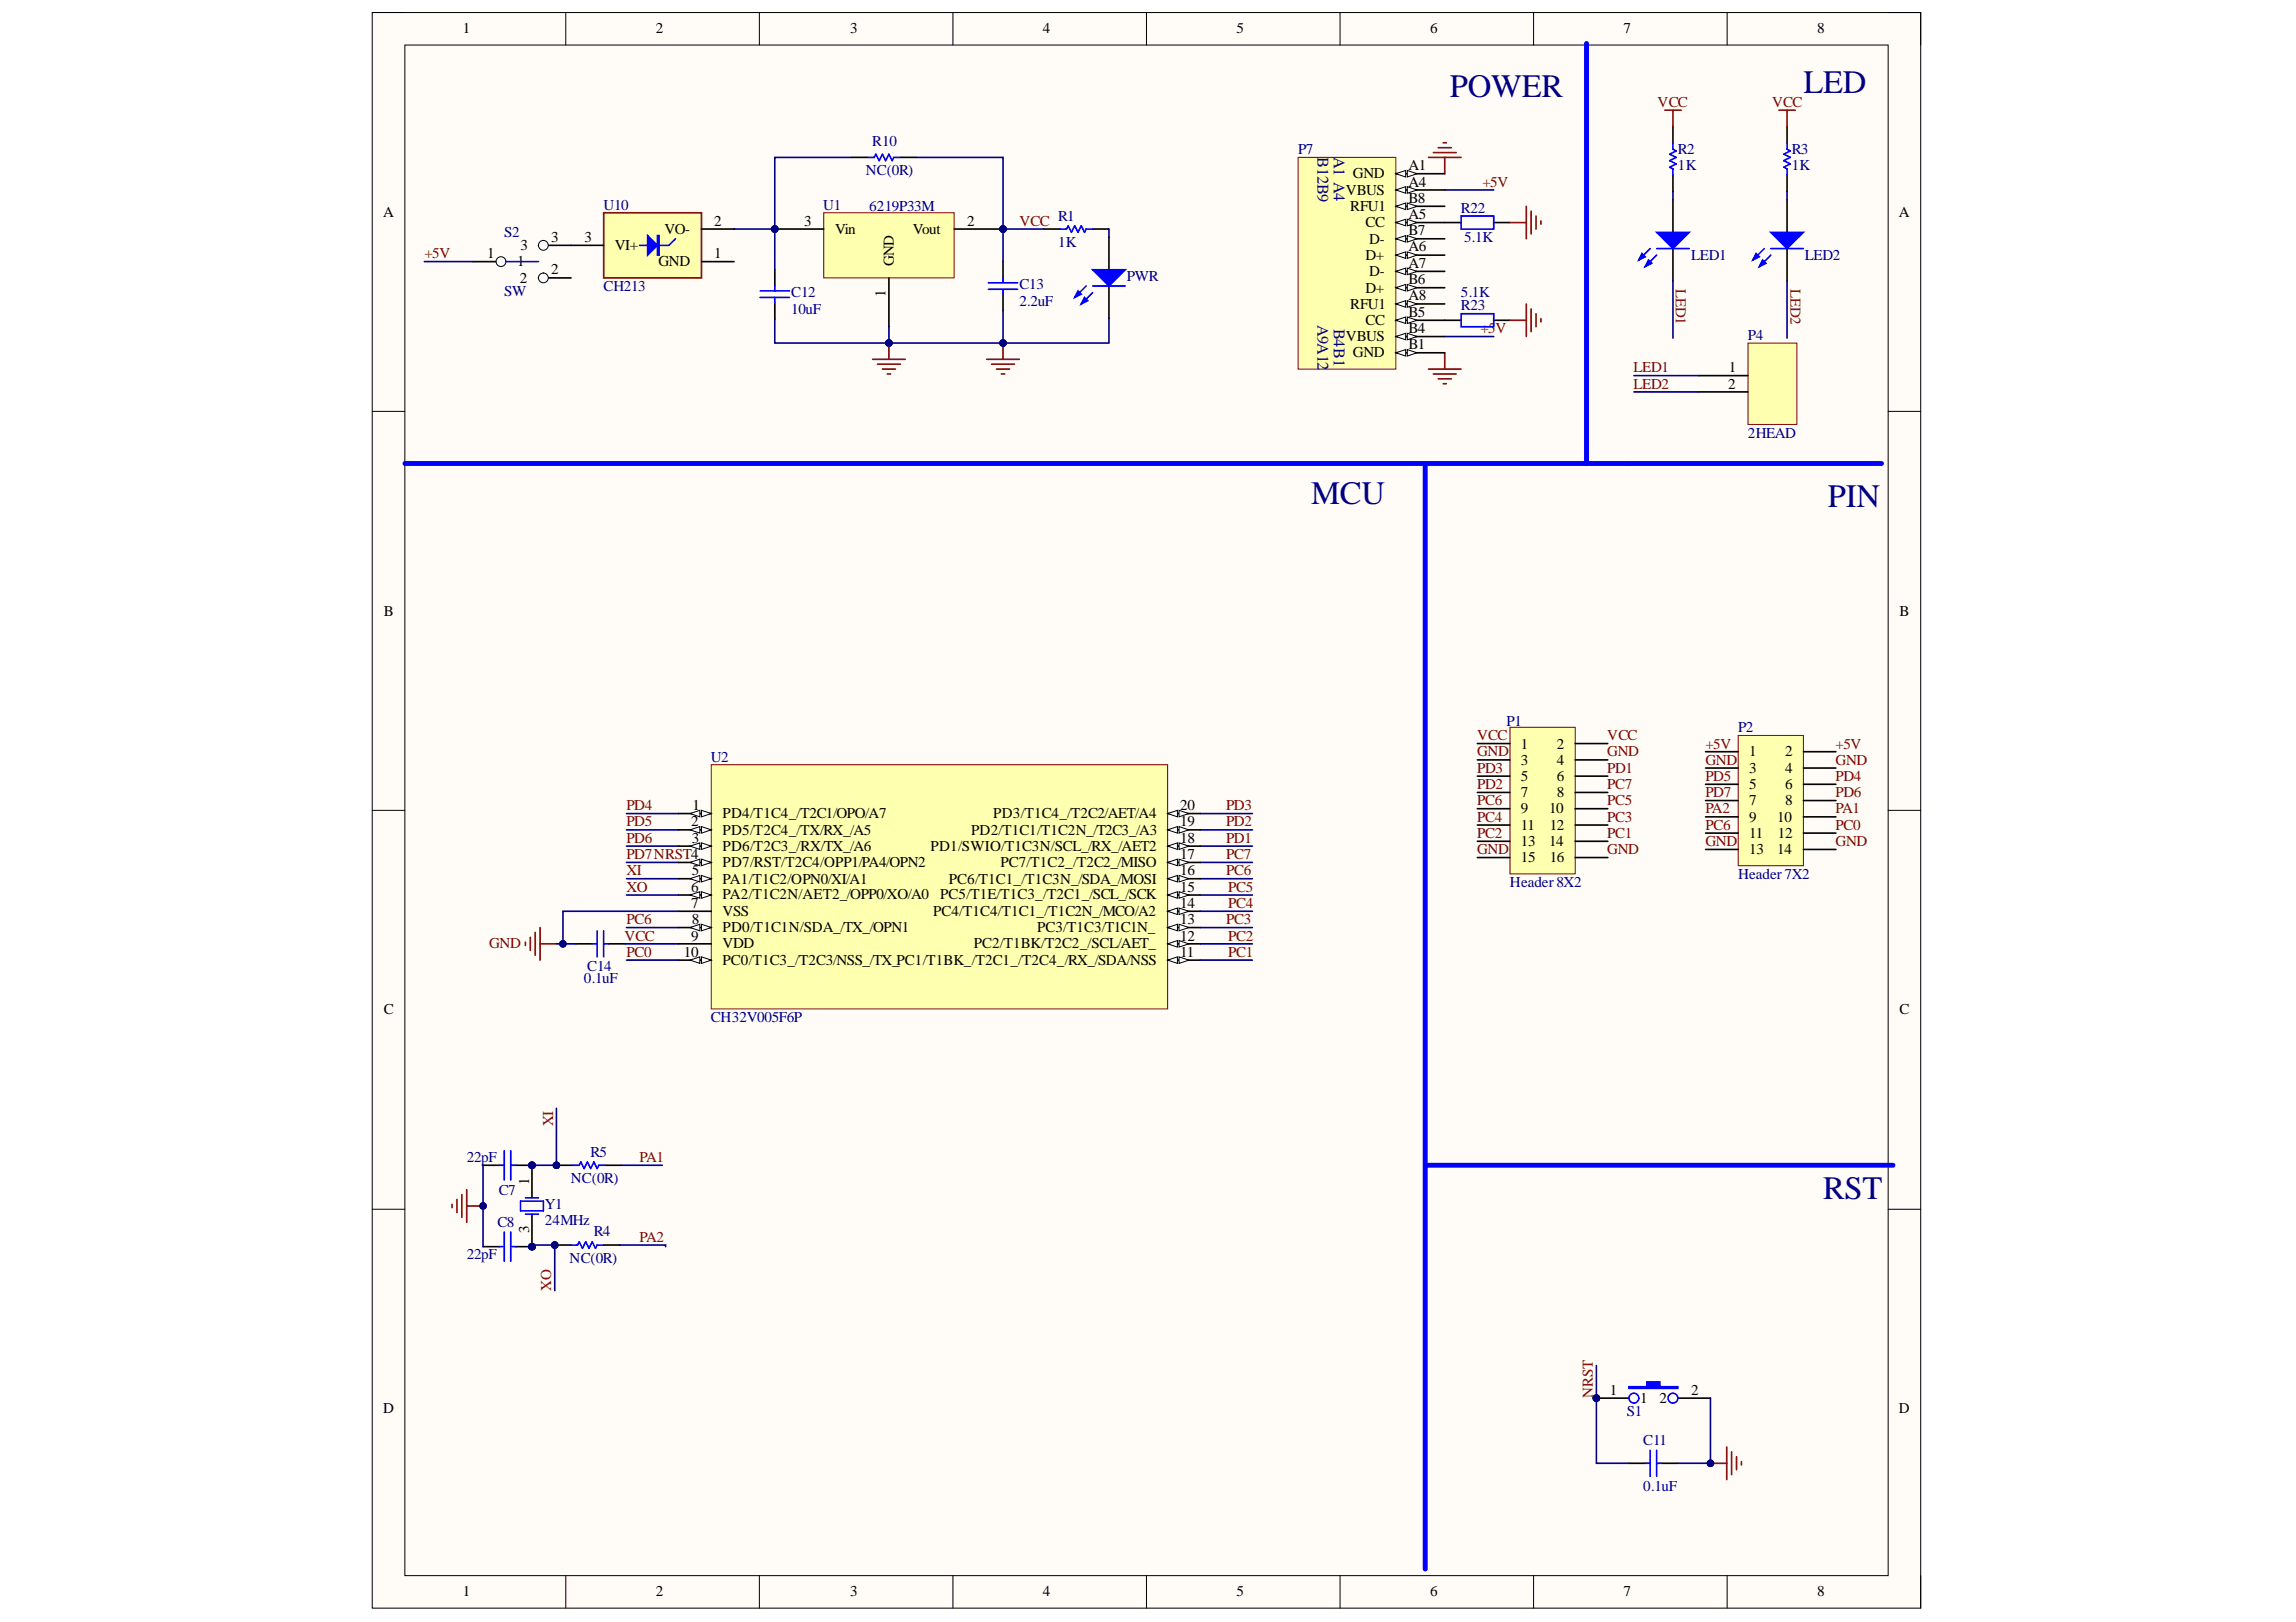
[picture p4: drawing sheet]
<svg xmlns="http://www.w3.org/2000/svg" width="297mm" height="210mm" viewBox="0 0 297 210" stroke-linecap="round" stroke-linejoin="round" font-family="sans-serif">
<defs><g id="words">
<g font-size="4.2" fill="#000080">
<text x="187.6" y="12.5">POWER</text>
<text x="233.3" y="12.1">LED</text>
<text x="169.6" y="65.2">MCU</text>
<text x="236.5" y="65.6">PIN</text>
<text x="235.9" y="155.1">RST</text>
</g>
<g font-size="2.1" fill="#000080">
<text x="170.5" y="20.4" transform="rotate(90 170.5 20.4)">B12B9</text>
<text x="172.6" y="20.4" transform="rotate(90 172.6 20.4)">A1 A4</text>
<text x="170.5" y="42.1" transform="rotate(90 170.5 42.1)">A9A12</text>
<text x="172.6" y="42.5" transform="rotate(90 172.6 42.5)">B4B1</text>
</g>
<g font-size="1.9">
<text x="59.9" y="4.3">1</text>
<text x="84.9" y="4.3">2</text>
<text x="110" y="4.3">3</text>
<text x="134.9" y="4.3">4</text>
<text x="160" y="4.3">5</text>
<text x="185" y="4.3">6</text>
<text x="210.1" y="4.3">7</text>
<text x="235.1" y="4.3">8</text>
<text x="175" y="23.1">GND</text>
<text x="182.2" y="22.1">A1</text>
<text x="49.6" y="28.1">A</text>
<text x="92.4" y="29.2">2</text>
<text x="104.1" y="29.2">3</text>
<text x="125.1" y="29.2">2</text>
<text x="174.1" y="25.2">VBUS</text>
<text x="174.7" y="27.3">RFU1</text>
<text x="176.6" y="29.4">CC</text>
<text x="182.2" y="26.3">B8</text>
<text x="182.2" y="24.2">A4</text>
<text x="182.2" y="28.4">A5</text>
<text x="245.7" y="28.1">A</text>
<text x="63" y="33.4">1</text>
<text x="66.9" y="34.5">1</text>
<text x="67.3" y="32.4">3</text>
<text x="71.3" y="31.3">3</text>
<text x="71.3" y="35.5">2</text>
<text x="75.6" y="31.3">3</text>
<text x="79.5" y="32.4">VI+</text>
<text x="85.2" y="34.5">GND</text>
<text x="86" y="30.3">VO-</text>
<text x="92.4" y="33.4">1</text>
<text x="108" y="30.3">Vin</text>
<text x="115.6" y="34.5" transform="rotate(-90 115.6 34.5)">GND</text>
<text x="118.1" y="30.3">Vout</text>
<text x="176.6" y="33.6">D+</text>
<text x="177.1" y="31.5">D-</text>
<text x="177.1" y="35.8">D-</text>
<text x="182.2" y="30.4">B7</text>
<text x="182.2" y="32.5">A6</text>
<text x="182.2" y="34.7">A7</text>
<text x="67.3" y="36.6">2</text>
<text x="114.5" y="38.4" transform="rotate(-90 114.5 38.4)">1</text>
<text x="174.7" y="40">RFU1</text>
<text x="176.6" y="37.9">D+</text>
<text x="182.2" y="41">B5</text>
<text x="182.2" y="36.8">B6</text>
<text x="182.2" y="38.9">A8</text>
<text x="174.1" y="44.1">VBUS</text>
<text x="175" y="46.2">GND</text>
<text x="176.6" y="42.1">CC</text>
<text x="182.2" y="45.2">B1</text>
<text x="182.2" y="43.1">B4</text>
<text x="223.6" y="50.3">2</text>
<text x="223.7" y="48.2">1</text>
<text x="49.7" y="79.7">B</text>
<text x="245.8" y="79.7">B</text>
<text x="196.8" y="96.9">1</text>
<text x="196.8" y="99">3</text>
<text x="196.8" y="101.1">5</text>
<text x="201.4" y="96.9">2</text>
<text x="201.4" y="99">4</text>
<text x="201.4" y="101.1">6</text>
<text x="226.3" y="97.9">1</text>
<text x="226.3" y="100">3</text>
<text x="231" y="97.9">2</text>
<text x="231" y="100">4</text>
<text x="89.4" y="106.9">2</text>
<text x="89.6" y="104.8">1</text>
<text x="93.5" y="105.9">PD4/T1C4_/T2C1/OPO/A7</text>
<text x="128.5" y="105.9">PD3/T1C4_/T2C2/AET/A4</text>
<text x="152.7" y="106.9">19</text>
<text x="152.7" y="104.8">20</text>
<text x="196.8" y="103.1">7</text>
<text x="196.8" y="105.2">9</text>
<text x="196.8" y="107.3">11</text>
<text x="200.4" y="105.2">10</text>
<text x="200.5" y="107.3">12</text>
<text x="201.4" y="103.1">8</text>
<text x="226.3" y="102.1">5</text>
<text x="226.3" y="104.2">7</text>
<text x="226.3" y="106.3">9</text>
<text x="229.9" y="106.3">10</text>
<text x="231" y="102.1">6</text>
<text x="231" y="104.2">8</text>
<text x="89.5" y="109">3</text>
<text x="89.5" y="113.3">5</text>
<text x="93.5" y="108">PD5/T2C4_/TX/RX_/A5</text>
<text x="93.5" y="110.1">PD6/T2C3_/RX/TX_/A6</text>
<text x="93.5" y="112.3">PD7/RST/T2C4/OPP1/PA4/OPN2</text>
<text x="120.4" y="110.1">PD1/SWIO/T1C3N/SCL_/RX_/AET2</text>
<text x="125.6" y="108">PD2/T1C1/T1C2N_/T2C3_/A3</text>
<text x="129.4" y="112.3">PC7/T1C2_/T2C2_/MISO</text>
<text x="152.7" y="109">18</text>
<text x="152.7" y="113.3">16</text>
<text x="152.7" y="111.2">17</text>
<text x="196.8" y="109.5">13</text>
<text x="196.8" y="111.6">15</text>
<text x="200.4" y="109.5">14</text>
<text x="200.5" y="111.6">16</text>
<text x="226.3" y="108.4">11</text>
<text x="226.3" y="110.6">13</text>
<text x="229.9" y="110.6">14</text>
<text x="230" y="108.4">12</text>
<text x="89.4" y="115.4">6</text>
<text x="89.4" y="117.5">7</text>
<text x="89.5" y="119.6">8</text>
<text x="93.5" y="114.4">PA1/T1C2/OPN0/XI/A1</text>
<text x="93.5" y="116.4">PA2/T1C2N/AET2_/OPP0/XO/A0</text>
<text x="93.5" y="118.5">VSS</text>
<text x="120.7" y="118.5">PC4/T1C4/T1C1_/T1C2N_/MCO/A2</text>
<text x="121.7" y="116.4">PC5/T1E/T1C3_/T2C1_/SCL_/SCK</text>
<text x="122.8" y="114.4">PC6/T1C1_/T1C3N_/SDA_/MOSI</text>
<text x="152.7" y="117.5">14</text>
<text x="152.7" y="119.6">13</text>
<text x="152.7" y="115.4">15</text>
<text x="88.5" y="123.8">10</text>
<text x="89.4" y="121.7">9</text>
<text x="93.5" y="120.6">PD0/T1C1N/SDA_/TX_/OPN1</text>
<text x="93.5" y="122.7">VDD</text>
<text x="93.5" y="124.8">PC0/T1C3_/T2C3/NSS_/TX_PC1/T1BK_/T2C1_/T2C4_/RX_/SDA/NSS</text>
<text x="126" y="122.7">PC2/T1BK/T2C2_/SCL/AET_</text>
<text x="134.2" y="120.6">PC3/T1C3/T1C1N_</text>
<text x="152.7" y="123.8">11</text>
<text x="152.7" y="121.7">12</text>
<text x="49.7" y="131.3">C</text>
<text x="245.8" y="131.3">C</text>
<text x="68.4" y="153.3" transform="rotate(-90 68.4 153.3)">1</text>
<text x="68.4" y="159.6" transform="rotate(-90 68.4 159.6)">3</text>
<text x="49.6" y="182.9">D</text>
<text x="208.3" y="180.5">1</text>
<text x="212.2" y="181.6">1</text>
<text x="214.7" y="181.6">2</text>
<text x="218.8" y="180.5">2</text>
<text x="245.7" y="182.9">D</text>
<text x="59.9" y="206.6">1</text>
<text x="84.9" y="206.6">2</text>
<text x="110" y="206.6">3</text>
<text x="134.9" y="206.6">4</text>
<text x="160" y="206.6">5</text>
<text x="185" y="206.6">6</text>
<text x="210.1" y="206.6">7</text>
<text x="235.1" y="206.6">8</text>
</g>
<g font-size="1.9" fill="#800000">
<text x="214.5" y="13.9">VCC</text>
<text x="229.3" y="13.9">VCC</text>
<text x="131.9" y="29.2">VCC</text>
<text x="191.8" y="24.2">+5V</text>
<text x="54.9" y="33.4">+5V</text>
<text x="216.8" y="37.4" transform="rotate(90 216.8 37.4)">LED1</text>
<text x="231.6" y="37.4" transform="rotate(90 231.6 37.4)">LED2</text>
<text x="191.5" y="43.1">+5V</text>
<text x="211.3" y="48.2">LED1</text>
<text x="211.3" y="50.3">LED2</text>
<text x="191.1" y="95.8">VCC</text>
<text x="207.9" y="95.8">VCC</text>
<text x="191.1" y="97.9">GND</text>
<text x="191.1" y="100">PD3</text>
<text x="207.9" y="97.9">GND</text>
<text x="207.9" y="100">PD1</text>
<text x="220.6" y="99">GND</text>
<text x="220.6" y="96.9">+5V</text>
<text x="220.6" y="101.1">PD5</text>
<text x="237.5" y="99">GND</text>
<text x="237.5" y="96.9">+5V</text>
<text x="237.5" y="101.1">PD4</text>
<text x="81" y="104.8">PD4</text>
<text x="81" y="106.9">PD5</text>
<text x="158.6" y="106.9">PD2</text>
<text x="158.6" y="104.8">PD3</text>
<text x="191.1" y="102.1">PD2</text>
<text x="191.1" y="104.2">PC6</text>
<text x="191.1" y="106.3">PC4</text>
<text x="207.9" y="102.1">PC7</text>
<text x="207.9" y="104.2">PC5</text>
<text x="207.9" y="106.3">PC3</text>
<text x="220.6" y="107.3">PC6</text>
<text x="220.6" y="103.1">PD7</text>
<text x="220.6" y="105.2">PA2</text>
<text x="237.5" y="103.1">PD6</text>
<text x="237.5" y="107.3">PC0</text>
<text x="237.5" y="105.2">PA1</text>
<text x="81" y="109">PD6</text>
<text x="81" y="111.2">PD7NRST4</text>
<text x="81" y="113.3">XI</text>
<text x="158.6" y="109">PD1</text>
<text x="158.6" y="113.3">PC6</text>
<text x="158.6" y="111.2">PC7</text>
<text x="191.1" y="110.6">GND</text>
<text x="191.1" y="108.4">PC2</text>
<text x="207.9" y="110.6">GND</text>
<text x="207.9" y="108.4">PC1</text>
<text x="220.6" y="109.5">GND</text>
<text x="237.5" y="109.5">GND</text>
<text x="81" y="119.6">PC6</text>
<text x="81" y="115.4">XO</text>
<text x="158.6" y="119.6">PC3</text>
<text x="158.9" y="115.4">PC5</text>
<text x="158.9" y="117.5">PC4</text>
<text x="63.3" y="122.7">GND</text>
<text x="80.8" y="121.7">VCC</text>
<text x="81" y="123.8">PC0</text>
<text x="158.9" y="121.7">PC2</text>
<text x="158.9" y="123.8">PC1</text>
<text x="71.6" y="145.7" transform="rotate(-90 71.6 145.7)">XI</text>
<text x="82.7" y="150.4">PA1</text>
<text x="82.7" y="160.7">PA2</text>
<text x="71.3" y="167" transform="rotate(-90 71.3 167)">XO</text>
<text x="206.1" y="180.9" transform="rotate(-90 206.1 180.9)">NRST</text>
</g>
<g font-size="1.9" fill="#000080">
<text x="112" y="22.7">NC(0R)</text>
<text x="112.9" y="18.8">R10</text>
<text x="167.9" y="19.9">P7</text>
<text x="217.1" y="22.1">1K</text>
<text x="217.1" y="19.9">R2</text>
<text x="231.8" y="22.1">1K</text>
<text x="231.8" y="19.9">R3</text>
<text x="78.1" y="27.1">U10</text>
<text x="106.5" y="27.1">U1</text>
<text x="112.4" y="27.3">6219P33M</text>
<text x="136.9" y="28.6">R1</text>
<text x="189" y="27.6">R22</text>
<text x="65.2" y="30.7">S2</text>
<text x="136.9" y="31.9">1K</text>
<text x="189.4" y="31.3">5.1K</text>
<text x="218.8" y="33.6">LED1</text>
<text x="233.5" y="33.6">LED2</text>
<text x="65.2" y="38.3">SW</text>
<text x="78.1" y="37.6">CH213</text>
<text x="102.4" y="38.5">C12</text>
<text x="102.4" y="40.6">10uF</text>
<text x="131.9" y="37.4">C13</text>
<text x="131.9" y="39.6">2.2uF</text>
<text x="145.8" y="36.3">PWR</text>
<text x="189" y="40.1">R23</text>
<text x="189" y="38.5">5.1K</text>
<text x="226.1" y="44">P4</text>
<text x="226.1" y="56.6">2HEAD</text>
<text x="194.9" y="93.9">P1</text>
<text x="224.9" y="94.8">P2</text>
<text x="92" y="98.6">U2</text>
<text x="224.9" y="113.7">Header 7X2</text>
<text x="195.3" y="114.8">Header 8X2</text>
<text x="76" y="125.7">C14</text>
<text x="75.5" y="127.2">0.1uF</text>
<text x="92" y="132.2">CH32V005F6P</text>
<text x="76.4" y="149.7">R5</text>
<text x="60.4" y="150.4">22pF</text>
<text x="64.5" y="154.6">C7</text>
<text x="73.9" y="153.1">NC(0R)</text>
<text x="64.4" y="158.8">C8</text>
<text x="70.5" y="156.5">Y1</text>
<text x="70.5" y="158.6">24MHz</text>
<text x="76.8" y="160">R4</text>
<text x="60.4" y="163">22pF</text>
<text x="73.7" y="163.4">NC(0R)</text>
<text x="210.5" y="183.3">S1</text>
<text x="212.6" y="187.1">C11</text>
<text x="212.6" y="192.9">0.1uF</text>
</g>
</g></defs>
<path d="M48.2 1.6h200.3v206.5h-200.3z" fill-rule="evenodd" fill="#fffcf8"/>
<path d="M48.2 1.6h200.3v206.5h-200.3z" fill="none" stroke="#000" stroke-width=".13"/>
<path d="M52.4 5.8h191.9v198.1h-191.9z" fill-rule="evenodd" fill="#fffcf8"/>
<g fill="none" stroke="#000" stroke-width=".13">
<path d="M48.2 1.6h4.2M52.4 5.8h191.9v198.1h-191.9zM73.2 1.6v4.2M98.2 1.6v4.2M123.3 1.6v4.2M148.3 1.6v4.2M173.4 1.6v4.2M198.4 1.6v4.2M223.4 1.6v4.2M244.3 1.6h4.2v4.2M48.2 53.2h4.2M244.3 53.2h4.2"/>
<path d="M48.2 104.9h4.2M244.3 104.9h4.2M48.2 156.5h4.2M244.3 156.5h4.2M73.2 203.9v4.2M98.2 203.9v4.2M123.3 203.9v4.2M148.3 203.9v4.2M173.4 203.9v4.2M198.4 203.9v4.2M223.4 203.9v4.2M248.5 203.9v4.2"/>
</g>
<path d="M112.9 46.5h4.2M113.5 47.1h3M114.2 47.8h1.6M114.8 48.4h.4M115 44.4v2.1" fill="none" stroke="#800000" stroke-width=".21"/>
<circle cx="115" cy="44.4" r=".42" fill="#000080"/>
<circle cx="115" cy="44.4" r=".42" fill="none" stroke="#000080" stroke-width=".13"/>
<path d="M127.7 46.5h4.2M128.3 47.1h2.9M128.9 47.8h1.7M129.6 48.4h.4M129.8 44.4v2.1" fill="none" stroke="#800000" stroke-width=".21"/>
<circle cx="129.8" cy="44.4" r=".42" fill="#000080"/>
<circle cx="129.8" cy="44.4" r=".42" fill="none" stroke="#000080" stroke-width=".13"/>
<path d="M135 29.6h-5.2v4.3" fill="none" stroke="#000080" stroke-width=".21"/>
<circle cx="129.8" cy="29.6" r=".42" fill="#000080"/>
<circle cx="129.8" cy="29.6" r=".42" fill="none" stroke="#000080" stroke-width=".13"/>
<path d="M143.5 30.7v4.2M143.5 37v4.2" fill="none" stroke="#000" stroke-width=".21"/>
<path d="M141.4 34.9h4.2l-2.1 2.1z" fill="#00f"/>
<path d="M140.5 37l-1.5 1.5M141.4 34.9h4.2l-2.1 2.1zM141.4 37.9l-1.5 1.4" fill="none" stroke="#00f" stroke-width=".21"/>
<path d="M140.3 38.5l.4 .4-.8 .4z" fill="#00f"/>
<path d="M140.3 38.5l.4 .4-.8 .4z" fill="none" stroke="#00f" stroke-width=".21"/>
<path d="M139.5 37.6l.4 .5-.9 .4z" fill="#00f"/>
<path d="M137.1 29.6h.9l.2-.4 .4 .9 .4-.9 .5 .9 .4-.9 .4 .9 .2-.5h.9M139.5 37.6l.4 .5-.9 .4zM141.4 37h4.2" fill="none" stroke="#00f" stroke-width=".21"/>
<path d="M135 29.6h2.1M141.4 29.6h2.1" fill="none" stroke="#000" stroke-width=".21"/>
<path d="M100.2 41.2v3.2h43.3v-3.2" fill="none" stroke="#000080" stroke-width=".21"/>
<circle cx="115" cy="44.4" r=".42" fill="#000080"/>
<circle cx="115" cy="44.4" r=".42" fill="none" stroke="#000080" stroke-width=".13"/>
<circle cx="129.8" cy="44.4" r=".42" fill="#000080"/>
<circle cx="129.8" cy="44.4" r=".42" fill="none" stroke="#000080" stroke-width=".13"/>
<path d="M143.5 29.6v1.1" fill="none" stroke="#000080" stroke-width=".21"/>
<path d="M61.2 33.9h4.2" fill="none" stroke="#000" stroke-width=".21"/>
<circle cx="64.8" cy="33.9" r=".63" fill="#f8fcff"/>
<circle cx="64.8" cy="33.9" r=".63" fill="none" stroke="#000" stroke-width=".13"/>
<path d="M69.7 31.7h4.2" fill="none" stroke="#000" stroke-width=".21"/>
<circle cx="70.3" cy="31.7" r=".63" fill="#f8fcff"/>
<circle cx="70.3" cy="31.7" r=".63" fill="none" stroke="#000" stroke-width=".13"/>
<path d="M69.7 36h4.2" fill="none" stroke="#000" stroke-width=".21"/>
<circle cx="70.3" cy="36" r=".63" fill="#f8fcff"/>
<circle cx="70.3" cy="36" r=".63" fill="none" stroke="#000" stroke-width=".13"/>
<path d="M65.4 33.9h4.3" fill="none" stroke="#00f" stroke-width=".21"/>
<path d="M54.9 33.9h6.3M95 29.6h5.2v5.3" fill="none" stroke="#000080" stroke-width=".21"/>
<circle cx="100.2" cy="29.6" r=".42" fill="#000080"/>
<circle cx="100.2" cy="29.6" r=".42" fill="none" stroke="#000080" stroke-width=".13"/>
<path d="M129.8 40.2v4.2" fill="none" stroke="#000080" stroke-width=".21"/>
<circle cx="129.8" cy="44.4" r=".42" fill="#000080"/>
<circle cx="129.8" cy="44.4" r=".42" fill="none" stroke="#000080" stroke-width=".13"/>
<path d="M216.4 25.9v4.2M216.4 32.2v4.2" fill="none" stroke="#000" stroke-width=".21"/>
<path d="M214.3 30.1h4.2l-2.1 2.1z" fill="#00f"/>
<path d="M213.5 32.2l-1.5 1.4M214.3 30.1h4.2l-2.1 2.1zM214.3 33l-1.5 1.5" fill="none" stroke="#00f" stroke-width=".21"/>
<path d="M213.3 33.6l.4 .5-.9 .4z" fill="#00f"/>
<path d="M213.3 33.6l.4 .5-.9 .4z" fill="none" stroke="#00f" stroke-width=".21"/>
<path d="M212.4 32.8l.4 .4-.8 .4z" fill="#00f"/>
<path d="M216.4 18.5v.8l.5 .2-.9 .5 .9 .4-.9 .4 .9 .4-.9 .4 .4 .2v.9M212.4 32.8l.4 .4-.8 .4zM214.3 32.2h4.2" fill="none" stroke="#00f" stroke-width=".21"/>
<path d="M216.4 16.4v2.1M216.4 22.7v2.1M231.2 25.9v4.2M231.2 32.2v4.2" fill="none" stroke="#000" stroke-width=".21"/>
<path d="M229.1 30.1h4.2l-2.1 2.1z" fill="#00f"/>
<path d="M228.2 32.2l-1.4 1.4M229.1 30.1h4.2l-2.1 2.1zM229.1 33l-1.5 1.5" fill="none" stroke="#00f" stroke-width=".21"/>
<path d="M228 33.6l.5 .5-.9 .4z" fill="#00f"/>
<path d="M228 33.6l.5 .5-.9 .4z" fill="none" stroke="#00f" stroke-width=".21"/>
<path d="M227.2 32.8l.4 .4-.8 .4z" fill="#00f"/>
<path d="M231.2 18.5v.8l.4 .2-.8 .5 .8 .4-.8 .4 .8 .4-.8 .4 .4 .2v.9M227.2 32.8l.4 .4-.8 .4zM229.1 32.2h4.2" fill="none" stroke="#00f" stroke-width=".21"/>
<path d="M231.2 16.4v2.1M231.2 22.7v2.1" fill="none" stroke="#000" stroke-width=".21"/>
<path d="M216.4 24.8v1.1M216.4 36.4v7.4M231.2 24.8v1.1M231.2 36.4v7.4" fill="none" stroke="#000080" stroke-width=".21"/>
<path d="M226.1 44.4h6.4v10.5h-6.4z" fill-rule="evenodd" fill="#ffffb0"/>
<path d="M226.1 44.4h6.4v10.5h-6.4z" fill="none" stroke="#800000" stroke-width=".13"/>
<path d="M100.2 34.9v2.1M100.2 39.1v2.1M129.8 33.9v2.1M129.8 38.1v2.1M219.8 48.6h6.3M219.8 50.7h6.3" fill="none" stroke="#000" stroke-width=".21"/>
<path d="M211.4 48.6h8.4M211.4 50.7h8.4" fill="none" stroke="#000080" stroke-width=".21"/>
<path d="M98.3 38.5h3.8M98.3 37.6h3.8M100.2 37v.6M100.2 38.5v.6M127.9 36.6h3.8M127.9 37.4h3.8M129.8 36v.6M129.8 37.4v.7" fill="none" stroke="#00f" stroke-width=".21"/>
<path d="M215.4 14.3h2.1M216.4 14.3v2.1M230.1 14.3h2.2M231.2 14.3v2.1" fill="none" stroke="#800000" stroke-width=".21"/>
<circle cx="100.2" cy="29.6" r=".42" fill="#000080"/>
<circle cx="100.2" cy="29.6" r=".42" fill="none" stroke="#000080" stroke-width=".13"/>
<circle cx="129.8" cy="29.6" r=".42" fill="#000080"/>
<circle cx="129.8" cy="29.6" r=".42" fill="none" stroke="#000080" stroke-width=".13"/>
<path d="M106.6 27.5h16.8v8.5h-16.8z" fill-rule="evenodd" fill="#ffffb0"/>
<path d="M106.6 27.5h16.8v8.5h-16.8z" fill="none" stroke="#800000" stroke-width=".13"/>
<path d="M100.2 29.6h6.4" fill="none" stroke="#000" stroke-width=".21"/>
<circle cx="100.2" cy="29.6" r=".42" fill="#000080"/>
<circle cx="100.2" cy="29.6" r=".42" fill="none" stroke="#000080" stroke-width=".13"/>
<path d="M115 36v6.3M123.4 29.6h6.4" fill="none" stroke="#000" stroke-width=".21"/>
<circle cx="129.8" cy="29.6" r=".42" fill="#000080"/>
<circle cx="129.8" cy="29.6" r=".42" fill="none" stroke="#000080" stroke-width=".13"/>
<path d="M115 42.3v2.1" fill="none" stroke="#000080" stroke-width=".21"/>
<circle cx="115" cy="44.4" r=".42" fill="#000080"/>
<circle cx="115" cy="44.4" r=".42" fill="none" stroke="#000080" stroke-width=".13"/>
<path d="M110.2 20.4h2.1M116.5 20.4h2.1" fill="none" stroke="#000" stroke-width=".21"/>
<path d="M112.3 20.4h.8l.2-.4 .4 .8 .5-.8 .4 .8 .4-.8 .4 .8 .2-.4h.9" fill="none" stroke="#00f" stroke-width=".21"/>
<path d="M110.2 20.4h-10v9.2" fill="none" stroke="#000080" stroke-width=".21"/>
<circle cx="100.2" cy="29.6" r=".42" fill="#000080"/>
<circle cx="100.2" cy="29.6" r=".42" fill="none" stroke="#000080" stroke-width=".13"/>
<path d="M118.6 20.4h11.2v9.2" fill="none" stroke="#000080" stroke-width=".21"/>
<circle cx="129.8" cy="29.6" r=".42" fill="#000080"/>
<circle cx="129.8" cy="29.6" r=".42" fill="none" stroke="#000080" stroke-width=".13"/>
<circle cx="68.8" cy="150.8" r=".42" fill="#000080"/>
<circle cx="68.8" cy="150.8" r=".42" fill="none" stroke="#000080" stroke-width=".13"/>
<circle cx="68.8" cy="161.3" r=".42" fill="#000080"/>
<circle cx="68.8" cy="161.3" r=".42" fill="none" stroke="#000080" stroke-width=".13"/>
<path d="M68.8 150.8v4.2" fill="none" stroke="#000" stroke-width=".21"/>
<circle cx="68.8" cy="150.8" r=".42" fill="#000080"/>
<circle cx="68.8" cy="150.8" r=".42" fill="none" stroke="#000080" stroke-width=".13"/>
<path d="M68.8 157.1v4.2" fill="none" stroke="#000" stroke-width=".21"/>
<circle cx="68.8" cy="161.3" r=".42" fill="#000080"/>
<circle cx="68.8" cy="161.3" r=".42" fill="none" stroke="#000080" stroke-width=".13"/>
<path d="M67.3 155.4h3v1.3h-3zM68 157.1h1.7M68 155h1.7" fill="none" stroke="#00f" stroke-width=".21"/>
<path d="M58.5 155.9v.4M59.1 155.2v1.7M59.8 154.6v2.9M60.4 154v4.2M60.4 156.1h2.1" fill="none" stroke="#800000" stroke-width=".21"/>
<circle cx="62.5" cy="156.1" r=".42" fill="#000080"/>
<circle cx="62.5" cy="156.1" r=".42" fill="none" stroke="#000080" stroke-width=".13"/>
<circle cx="68.8" cy="161.3" r=".42" fill="#000080"/>
<circle cx="68.8" cy="161.3" r=".42" fill="none" stroke="#000080" stroke-width=".13"/>
<path d="M62.5 161.3h2.1M66.7 161.3h2.1" fill="none" stroke="#000" stroke-width=".21"/>
<circle cx="68.8" cy="161.3" r=".42" fill="#000080"/>
<circle cx="68.8" cy="161.3" r=".42" fill="none" stroke="#000080" stroke-width=".13"/>
<path d="M65.2 159.4v3.8M66.1 159.4v3.8M64.6 161.3h.6M66.1 161.3h.6" fill="none" stroke="#00f" stroke-width=".21"/>
<circle cx="68.8" cy="150.8" r=".42" fill="#000080"/>
<circle cx="68.8" cy="150.8" r=".42" fill="none" stroke="#000080" stroke-width=".13"/>
<path d="M62.5 150.8h2.1M66.7 150.8h2.1" fill="none" stroke="#000" stroke-width=".21"/>
<circle cx="68.8" cy="150.8" r=".42" fill="#000080"/>
<circle cx="68.8" cy="150.8" r=".42" fill="none" stroke="#000080" stroke-width=".13"/>
<path d="M64.6 150.8h.6M65.2 148.9v3.8M66.1 150.8h.6M66.1 148.9v3.8" fill="none" stroke="#00f" stroke-width=".21"/>
<path d="M62.5 150.8v10.5" fill="none" stroke="#000080" stroke-width=".21"/>
<circle cx="62.5" cy="156.1" r=".42" fill="#000080"/>
<circle cx="62.5" cy="156.1" r=".42" fill="none" stroke="#000080" stroke-width=".13"/>
<circle cx="71.8" cy="161.1" r=".42" fill="#000080"/>
<circle cx="71.8" cy="161.1" r=".42" fill="none" stroke="#000080" stroke-width=".13"/>
<path d="M71.8 161.1h2.1M78.1 161.1h2.1" fill="none" stroke="#000" stroke-width=".21"/>
<circle cx="71.8" cy="161.1" r=".42" fill="#000080"/>
<circle cx="71.8" cy="161.1" r=".42" fill="none" stroke="#000080" stroke-width=".13"/>
<path d="M73.9 161.1h.8l.2-.4 .5 .8 .4-.8 .4 .8 .4-.8 .4 .8 .3-.4h.8" fill="none" stroke="#00f" stroke-width=".21"/>
<circle cx="72" cy="150.8" r=".42" fill="#000080"/>
<circle cx="72" cy="150.8" r=".42" fill="none" stroke="#000080" stroke-width=".13"/>
<path d="M72 150.8h2.1M78.3 150.8h2.1" fill="none" stroke="#000" stroke-width=".21"/>
<circle cx="72" cy="150.8" r=".42" fill="#000080"/>
<circle cx="72" cy="150.8" r=".42" fill="none" stroke="#000080" stroke-width=".13"/>
<path d="M74.1 150.8h.8l.2-.4 .5 .8 .4-.8 .4 .8 .4-.8 .5 .8 .2-.4h.8" fill="none" stroke="#00f" stroke-width=".21"/>
<path d="M72 143.4v7.4h-3.2" fill="none" stroke="#000080" stroke-width=".21"/>
<circle cx="68.8" cy="150.8" r=".42" fill="#000080"/>
<circle cx="68.8" cy="150.8" r=".42" fill="none" stroke="#000080" stroke-width=".13"/>
<circle cx="72" cy="150.8" r=".42" fill="#000080"/>
<circle cx="72" cy="150.8" r=".42" fill="none" stroke="#000080" stroke-width=".13"/>
<path d="M68.8 161.3v-.2h3v5.9" fill="none" stroke="#000080" stroke-width=".21"/>
<circle cx="68.8" cy="161.3" r=".42" fill="#000080"/>
<circle cx="68.8" cy="161.3" r=".42" fill="none" stroke="#000080" stroke-width=".13"/>
<circle cx="71.8" cy="161.1" r=".42" fill="#000080"/>
<circle cx="71.8" cy="161.1" r=".42" fill="none" stroke="#000080" stroke-width=".13"/>
<path d="M186.9 24.6h6.3M186.9 43.6h6.3M80.4 150.8h5.3M80.2 161.1h5.9v.2" fill="none" stroke="#000080" stroke-width=".21"/>
<path d="M185.4 19.7h3M186.1 19.1h1.7M186.7 18.5h.4M184.8 20.4h4.2M186.9 20.4v2.1M184.8 47.8h4.2M185.4 48.4h3M186.1 49h1.7M186.7 49.7h.4M186.9 45.7v2.1" fill="none" stroke="#800000" stroke-width=".21"/>
<path d="M167.9 20.4h12.7v27.4h-12.7z" fill-rule="evenodd" fill="#ffffb0"/>
<path d="M167.9 20.4h12.7v27.4h-12.7z" fill="none" stroke="#800000" stroke-width=".13"/>
<path d="M180.6 45.7h6.3" fill="none" stroke="#000" stroke-width=".21"/>
<path d="M180.6 45.7l1.3-.5v.9z" fill="#f8fcff"/>
<path d="M180.6 45.7l1.3-.5v.9z" fill="none" stroke="#000" stroke-width=".13"/>
<path d="M182.1 45.2l1.2 .5-1.2 .4z" fill="#f8fcff"/>
<path d="M182.1 45.2l1.2 .5-1.2 .4z" fill="none" stroke="#000" stroke-width=".13"/>
<path d="M180.6 43.6h6.3" fill="none" stroke="#000" stroke-width=".21"/>
<path d="M180.6 43.6l1.3-.5v.9z" fill="#f8fcff"/>
<path d="M180.6 43.6l1.3-.5v.9z" fill="none" stroke="#000" stroke-width=".13"/>
<path d="M182.1 43.1l1.2 .5-1.2 .4z" fill="#f8fcff"/>
<path d="M182.1 43.1l1.2 .5-1.2 .4z" fill="none" stroke="#000" stroke-width=".13"/>
<path d="M180.6 41.4h6.3" fill="none" stroke="#000" stroke-width=".21"/>
<path d="M180.6 41.4l1.3-.4v.9z" fill="#f8fcff"/>
<path d="M180.6 41.4l1.3-.4v.9z" fill="none" stroke="#000" stroke-width=".13"/>
<path d="M182.1 41l1.2 .4-1.2 .5z" fill="#f8fcff"/>
<path d="M182.1 41l1.2 .4-1.2 .5z" fill="none" stroke="#000" stroke-width=".13"/>
<path d="M180.6 37.2h6.3" fill="none" stroke="#000" stroke-width=".21"/>
<path d="M180.6 37.2l1.3-.4v.9z" fill="#f8fcff"/>
<path d="M180.6 37.2l1.3-.4v.9z" fill="none" stroke="#000" stroke-width=".13"/>
<path d="M182.1 36.8l1.2 .4-1.2 .5z" fill="#f8fcff"/>
<path d="M182.1 36.8l1.2 .4-1.2 .5z" fill="none" stroke="#000" stroke-width=".13"/>
<path d="M180.6 30.9h6.3" fill="none" stroke="#000" stroke-width=".21"/>
<path d="M180.6 30.9l1.3-.4v.8z" fill="#f8fcff"/>
<path d="M180.6 30.9l1.3-.4v.8z" fill="none" stroke="#000" stroke-width=".13"/>
<path d="M182.1 30.5l1.2 .4-1.2 .4z" fill="#f8fcff"/>
<path d="M182.1 30.5l1.2 .4-1.2 .4z" fill="none" stroke="#000" stroke-width=".13"/>
<path d="M180.6 26.7h6.3" fill="none" stroke="#000" stroke-width=".21"/>
<path d="M180.6 26.7l1.3-.4v.8z" fill="#f8fcff"/>
<path d="M180.6 26.7l1.3-.4v.8z" fill="none" stroke="#000" stroke-width=".13"/>
<path d="M182.1 26.3l1.2 .4-1.2 .4z" fill="#f8fcff"/>
<path d="M182.1 26.3l1.2 .4-1.2 .4z" fill="none" stroke="#000" stroke-width=".13"/>
<path d="M180.6 22.5h6.3" fill="none" stroke="#000" stroke-width=".21"/>
<path d="M180.6 22.5l1.3-.4v.8z" fill="#f8fcff"/>
<path d="M180.6 22.5l1.3-.4v.8z" fill="none" stroke="#000" stroke-width=".13"/>
<path d="M182.1 22.1l1.2 .4-1.2 .4z" fill="#f8fcff"/>
<path d="M182.1 22.1l1.2 .4-1.2 .4z" fill="none" stroke="#000" stroke-width=".13"/>
<path d="M180.6 24.6h6.3" fill="none" stroke="#000" stroke-width=".21"/>
<path d="M180.6 24.6l1.3-.4v.8z" fill="#f8fcff"/>
<path d="M180.6 24.6l1.3-.4v.8z" fill="none" stroke="#000" stroke-width=".13"/>
<path d="M182.1 24.2l1.2 .4-1.2 .4z" fill="#f8fcff"/>
<path d="M182.1 24.2l1.2 .4-1.2 .4z" fill="none" stroke="#000" stroke-width=".13"/>
<path d="M180.6 28.8h6.3" fill="none" stroke="#000" stroke-width=".21"/>
<path d="M180.6 28.8l1.3-.4v.8z" fill="#f8fcff"/>
<path d="M180.6 28.8l1.3-.4v.8z" fill="none" stroke="#000" stroke-width=".13"/>
<path d="M182.1 28.4l1.2 .4-1.2 .4z" fill="#f8fcff"/>
<path d="M182.1 28.4l1.2 .4-1.2 .4z" fill="none" stroke="#000" stroke-width=".13"/>
<path d="M180.6 33h6.3" fill="none" stroke="#000" stroke-width=".21"/>
<path d="M180.6 33l1.3-.4v.8z" fill="#f8fcff"/>
<path d="M180.6 33l1.3-.4v.8z" fill="none" stroke="#000" stroke-width=".13"/>
<path d="M182.1 32.6l1.2 .4-1.2 .4z" fill="#f8fcff"/>
<path d="M182.1 32.6l1.2 .4-1.2 .4z" fill="none" stroke="#000" stroke-width=".13"/>
<path d="M180.6 35.1h6.3" fill="none" stroke="#000" stroke-width=".21"/>
<path d="M180.6 35.1l1.3-.4v.8z" fill="#f8fcff"/>
<path d="M180.6 35.1l1.3-.4v.8z" fill="none" stroke="#000" stroke-width=".13"/>
<path d="M182.1 34.7l1.2 .4-1.2 .4z" fill="#f8fcff"/>
<path d="M182.1 34.7l1.2 .4-1.2 .4z" fill="none" stroke="#000" stroke-width=".13"/>
<path d="M180.6 39.3h6.3" fill="none" stroke="#000" stroke-width=".21"/>
<path d="M180.6 39.3l1.3-.4v.9z" fill="#f8fcff"/>
<path d="M180.6 39.3l1.3-.4v.9z" fill="none" stroke="#000" stroke-width=".13"/>
<path d="M182.1 38.9l1.2 .4-1.2 .5z" fill="#f8fcff"/>
<path d="M182.1 38.9l1.2 .4-1.2 .5z" fill="none" stroke="#000" stroke-width=".13"/>
<path d="M205.3 5.6v54.4M52.4 60h191M184.4 60.4v142.7" fill="none" stroke="#00f" stroke-width=".63"/>
<path d="M186.9 28.8h2.1M193.2 28.8h2.1M186.9 41.4h2.1M193.2 41.4h2.1M210.7 189.4h2.1M215 189.4h2.1" fill="none" stroke="#000" stroke-width=".21"/>
<path d="M189 28h4.2v1.6h-4.2zM189 40.6h4.2v1.7h-4.2zM212.8 189.4h.7M213.5 187.7v3.3M214.3 187.7v3.3M214.3 189.4h.7" fill="none" stroke="#00f" stroke-width=".21"/>
<path d="M195.3 28.8h2.2M197.5 26.7v4.2M197.5 39.3v4.3M198.1 27.3v3M198.1 40v2.9M198.7 28v1.6M199.4 28.6v.4M195.3 41.4h2.2M198.7 40.6v1.7M199.4 41.2v.5" fill="none" stroke="#800000" stroke-width=".21"/>
<path d="M81.1 105.3h6.7M81.1 107.4h6.7M81.1 109.5h6.7" fill="none" stroke="#000080" stroke-width=".21"/>
<circle cx="206.5" cy="180.9" r=".42" fill="#000080"/>
<circle cx="206.5" cy="180.9" r=".42" fill="none" stroke="#000080" stroke-width=".13"/>
<path d="M206.5 180.9h4.2" fill="none" stroke="#000" stroke-width=".21"/>
<circle cx="206.5" cy="180.9" r=".42" fill="#000080"/>
<circle cx="206.5" cy="180.9" r=".42" fill="none" stroke="#000080" stroke-width=".13"/>
<path d="M217.1 180.9h4.2" fill="none" stroke="#000" stroke-width=".21"/>
<path d="M210.7 179.5h2.4v-.7h1.7v.7h2.3v.2h-6.4z" fill-rule="evenodd" fill="#00f"/>
<g fill="none" stroke="#00f" stroke-width=".21">
<path d="M210.7 179.5h2.4v-.7h1.7v.7h2.3v.2h-6.4z"/>
<circle cx="211.4" cy="180.9" r=".63"/>
<circle cx="216.4" cy="180.9" r=".63"/>
</g>
<path d="M206.5 176.7v12.7h4.2" fill="none" stroke="#000080" stroke-width=".21"/>
<circle cx="206.5" cy="180.9" r=".42" fill="#000080"/>
<circle cx="206.5" cy="180.9" r=".42" fill="none" stroke="#000080" stroke-width=".13"/>
<path d="M221.3 180.9v8.5h-4.2" fill="none" stroke="#000080" stroke-width=".21"/>
<circle cx="221.3" cy="189.4" r=".42" fill="#000080"/>
<circle cx="221.3" cy="189.4" r=".42" fill="none" stroke="#000080" stroke-width=".13"/>
<path d="M221.3 189.4h2.1M223.4 187.3v4.2M224 187.9v2.9M224.7 188.5v1.7M225.3 189.2v.4" fill="none" stroke="#800000" stroke-width=".21"/>
<circle cx="221.3" cy="189.4" r=".42" fill="#000080"/>
<circle cx="221.3" cy="189.4" r=".42" fill="none" stroke="#000080" stroke-width=".13"/>
<circle cx="206.5" cy="180.9" r=".42" fill="#000080"/>
<circle cx="206.5" cy="180.9" r=".42" fill="none" stroke="#000080" stroke-width=".13"/>
<path d="M184.8 150.8h60.1" fill="none" stroke="#00f" stroke-width=".63"/>
<path d="M81.1 113.7h6.7M155.3 105.3h6.7" fill="none" stroke="#000080" stroke-width=".21"/>
<path d="M74.5 122.1h2.1M78.7 122.1h2.1" fill="none" stroke="#000" stroke-width=".21"/>
<path d="M76.6 122.1h.7M77.3 120.5v3.3M78.1 120.5v3.3M78.1 122.1h.6" fill="none" stroke="#00f" stroke-width=".21"/>
<path d="M224.9 95.2h8.4v16.8h-8.4z" fill-rule="evenodd" fill="#ffffb0"/>
<path d="M224.9 95.2h8.4v16.8h-8.4z" fill="none" stroke="#800000" stroke-width=".13"/>
<g fill="none" stroke="#000" stroke-width=".21">
<path d="M220.7 97.3h4.2M220.7 99.4h4.2M233.3 97.3h4.2M233.3 99.4h4.2M220.7 101.5h4.2M220.7 103.6h4.2M220.7 105.7h4.2M220.7 107.8h4.2M220.7 109.9h4.2M233.3 101.5h4.2M233.3 103.6h4.2M233.3 105.7h4.2"/>
<path d="M233.3 107.8h4.2M233.3 109.9h4.2"/>
</g>
<path d="M81.1 111.6h6.7M155.3 109.5h6.7M155.3 107.4h6.7M155.3 111.6h6.7M155.3 115.8h6.7M155.3 113.7h6.7M72 122.1h2.5M80.8 122.1h7M81.1 120h6.7" fill="none" stroke="#000080" stroke-width=".21"/>
<path d="M68 121.9v.5M68.6 121.3v1.7M69.2 120.7v2.9M69.9 120v4.2M69.9 122.1h2.1" fill="none" stroke="#800000" stroke-width=".21"/>
<circle cx="72.8" cy="122.1" r=".42" fill="#000080"/>
<circle cx="72.8" cy="122.1" r=".42" fill="none" stroke="#000080" stroke-width=".13"/>
<path d="M195.3 94.1h8.5v19h-8.5z" fill-rule="evenodd" fill="#ffffb0"/>
<path d="M195.3 94.1h8.5v19h-8.5z" fill="none" stroke="#800000" stroke-width=".13"/>
<g fill="none" stroke="#000" stroke-width=".21">
<path d="M191.1 96.2h4.2M191.1 98.3h4.2M203.8 96.2h4.2M203.8 98.3h4.2M191.1 100.4h4.2M191.1 102.6h4.2M191.1 104.7h4.2M191.1 106.8h4.2M191.1 108.9h4.2M191.1 111h4.2M203.8 100.4h4.2M203.8 102.6h4.2"/>
<path d="M203.8 104.7h4.2M203.8 106.8h4.2M203.8 108.9h4.2M203.8 111h4.2"/>
</g>
<path d="M92 99h59.1v31.6h-59.1z" fill-rule="evenodd" fill="#ffffb0"/>
<path d="M92 99h59.1v31.6h-59.1z" fill="none" stroke="#800000" stroke-width=".13"/>
<path d="M151.1 107.4h4.2" fill="none" stroke="#000" stroke-width=".21"/>
<path d="M151.1 107.4l1.2-.4v.8z" fill="#f8fcff"/>
<path d="M151.1 107.4l1.2-.4v.8z" fill="none" stroke="#000" stroke-width=".13"/>
<path d="M152.5 107l1.3 .4-1.3 .4z" fill="#f8fcff"/>
<path d="M152.5 107l1.3 .4-1.3 .4z" fill="none" stroke="#000" stroke-width=".13"/>
<path d="M151.1 105.3h4.2" fill="none" stroke="#000" stroke-width=".21"/>
<path d="M151.1 105.3l1.2-.4v.8z" fill="#f8fcff"/>
<path d="M151.1 105.3l1.2-.4v.8z" fill="none" stroke="#000" stroke-width=".13"/>
<path d="M152.5 104.9l1.3 .4-1.3 .4z" fill="#f8fcff"/>
<path d="M152.5 104.9l1.3 .4-1.3 .4z" fill="none" stroke="#000" stroke-width=".13"/>
<path d="M87.8 105.3h4.2" fill="none" stroke="#000" stroke-width=".21"/>
<path d="M90.8 104.9l1.2 .4-1.2 .4z" fill="#f8fcff"/>
<path d="M90.8 104.9l1.2 .4-1.2 .4z" fill="none" stroke="#000" stroke-width=".13"/>
<path d="M89.3 105.3l1.2-.4v.8z" fill="#f8fcff"/>
<path d="M89.3 105.3l1.2-.4v.8z" fill="none" stroke="#000" stroke-width=".13"/>
<path d="M151.1 109.5h4.2" fill="none" stroke="#000" stroke-width=".21"/>
<path d="M151.1 109.5l1.2-.4v.8z" fill="#f8fcff"/>
<path d="M151.1 109.5l1.2-.4v.8z" fill="none" stroke="#000" stroke-width=".13"/>
<path d="M152.5 109.1l1.3 .4-1.3 .4z" fill="#f8fcff"/>
<path d="M152.5 109.1l1.3 .4-1.3 .4z" fill="none" stroke="#000" stroke-width=".13"/>
<path d="M151.1 117.9h4.2" fill="none" stroke="#000" stroke-width=".21"/>
<path d="M151.1 117.9l1.2-.4v.8z" fill="#f8fcff"/>
<path d="M151.1 117.9l1.2-.4v.8z" fill="none" stroke="#000" stroke-width=".13"/>
<path d="M152.5 117.5l1.3 .4-1.3 .4z" fill="#f8fcff"/>
<path d="M152.5 117.5l1.3 .4-1.3 .4z" fill="none" stroke="#000" stroke-width=".13"/>
<path d="M87.8 107.4h4.2" fill="none" stroke="#000" stroke-width=".21"/>
<path d="M90.8 107l1.2 .4-1.2 .4z" fill="#f8fcff"/>
<path d="M90.8 107l1.2 .4-1.2 .4z" fill="none" stroke="#000" stroke-width=".13"/>
<path d="M89.3 107.4l1.2-.4v.8z" fill="#f8fcff"/>
<path d="M89.3 107.4l1.2-.4v.8z" fill="none" stroke="#000" stroke-width=".13"/>
<path d="M87.8 109.5h4.2" fill="none" stroke="#000" stroke-width=".21"/>
<path d="M90.8 109.1l1.2 .4-1.2 .4z" fill="#f8fcff"/>
<path d="M90.8 109.1l1.2 .4-1.2 .4z" fill="none" stroke="#000" stroke-width=".13"/>
<path d="M89.3 109.5l1.2-.4v.8z" fill="#f8fcff"/>
<path d="M89.3 109.5l1.2-.4v.8z" fill="none" stroke="#000" stroke-width=".13"/>
<path d="M87.8 111.6h4.2" fill="none" stroke="#000" stroke-width=".21"/>
<path d="M90.8 111.2l1.2 .4-1.2 .4z" fill="#f8fcff"/>
<path d="M90.8 111.2l1.2 .4-1.2 .4z" fill="none" stroke="#000" stroke-width=".13"/>
<path d="M89.3 111.6l1.2-.4v.8z" fill="#f8fcff"/>
<path d="M89.3 111.6l1.2-.4v.8z" fill="none" stroke="#000" stroke-width=".13"/>
<path d="M87.8 113.7h4.2" fill="none" stroke="#000" stroke-width=".21"/>
<path d="M90.8 113.3l1.2 .4-1.2 .4z" fill="#f8fcff"/>
<path d="M90.8 113.3l1.2 .4-1.2 .4z" fill="none" stroke="#000" stroke-width=".13"/>
<path d="M89.3 113.7l1.2-.4v.8z" fill="#f8fcff"/>
<path d="M89.3 113.7l1.2-.4v.8z" fill="none" stroke="#000" stroke-width=".13"/>
<path d="M87.8 115.8h4.2" fill="none" stroke="#000" stroke-width=".21"/>
<path d="M90.8 115.4l1.2 .4-1.2 .4z" fill="#f8fcff"/>
<path d="M90.8 115.4l1.2 .4-1.2 .4z" fill="none" stroke="#000" stroke-width=".13"/>
<path d="M89.3 115.8l1.2-.4v.8z" fill="#f8fcff"/>
<path d="M89.3 115.8l1.2-.4v.8z" fill="none" stroke="#000" stroke-width=".13"/>
<path d="M87.8 117.9h4.2M87.8 120h4.2" fill="none" stroke="#000" stroke-width=".21"/>
<path d="M90.8 119.6l1.2 .4-1.2 .5z" fill="#f8fcff"/>
<path d="M90.8 119.6l1.2 .4-1.2 .5z" fill="none" stroke="#000" stroke-width=".13"/>
<path d="M89.3 120l1.2-.4v.9z" fill="#f8fcff"/>
<path d="M89.3 120l1.2-.4v.9z" fill="none" stroke="#000" stroke-width=".13"/>
<path d="M87.8 122.1h4.2M87.8 124.2h4.2" fill="none" stroke="#000" stroke-width=".21"/>
<path d="M90.8 123.8l1.2 .4-1.2 .5z" fill="#f8fcff"/>
<path d="M90.8 123.8l1.2 .4-1.2 .5z" fill="none" stroke="#000" stroke-width=".13"/>
<path d="M89.3 124.2l1.2-.4v.9z" fill="#f8fcff"/>
<path d="M89.3 124.2l1.2-.4v.9z" fill="none" stroke="#000" stroke-width=".13"/>
<path d="M151.1 124.2h4.2" fill="none" stroke="#000" stroke-width=".21"/>
<path d="M151.1 124.2l1.2-.4v.9z" fill="#f8fcff"/>
<path d="M151.1 124.2l1.2-.4v.9z" fill="none" stroke="#000" stroke-width=".13"/>
<path d="M152.5 123.8l1.3 .4-1.3 .5z" fill="#f8fcff"/>
<path d="M152.5 123.8l1.3 .4-1.3 .5z" fill="none" stroke="#000" stroke-width=".13"/>
<path d="M151.1 122.1h4.2" fill="none" stroke="#000" stroke-width=".21"/>
<path d="M151.1 122.1l1.2-.4v.9z" fill="#f8fcff"/>
<path d="M151.1 122.1l1.2-.4v.9z" fill="none" stroke="#000" stroke-width=".13"/>
<path d="M152.5 121.7l1.3 .4-1.3 .5z" fill="#f8fcff"/>
<path d="M152.5 121.7l1.3 .4-1.3 .5z" fill="none" stroke="#000" stroke-width=".13"/>
<path d="M151.1 120h4.2" fill="none" stroke="#000" stroke-width=".21"/>
<path d="M151.1 120l1.2-.4v.9z" fill="#f8fcff"/>
<path d="M151.1 120l1.2-.4v.9z" fill="none" stroke="#000" stroke-width=".13"/>
<path d="M152.5 119.6l1.3 .4-1.3 .5z" fill="#f8fcff"/>
<path d="M152.5 119.6l1.3 .4-1.3 .5z" fill="none" stroke="#000" stroke-width=".13"/>
<path d="M151.1 115.8h4.2" fill="none" stroke="#000" stroke-width=".21"/>
<path d="M151.1 115.8l1.2-.4v.8z" fill="#f8fcff"/>
<path d="M151.1 115.8l1.2-.4v.8z" fill="none" stroke="#000" stroke-width=".13"/>
<path d="M152.5 115.4l1.3 .4-1.3 .4z" fill="#f8fcff"/>
<path d="M152.5 115.4l1.3 .4-1.3 .4z" fill="none" stroke="#000" stroke-width=".13"/>
<path d="M151.1 113.7h4.2" fill="none" stroke="#000" stroke-width=".21"/>
<path d="M151.1 113.7l1.2-.4v.8z" fill="#f8fcff"/>
<path d="M151.1 113.7l1.2-.4v.8z" fill="none" stroke="#000" stroke-width=".13"/>
<path d="M152.5 113.3l1.3 .4-1.3 .4z" fill="#f8fcff"/>
<path d="M152.5 113.3l1.3 .4-1.3 .4z" fill="none" stroke="#000" stroke-width=".13"/>
<path d="M151.1 111.6h4.2" fill="none" stroke="#000" stroke-width=".21"/>
<path d="M151.1 111.6l1.2-.4v.8z" fill="#f8fcff"/>
<path d="M151.1 111.6l1.2-.4v.8z" fill="none" stroke="#000" stroke-width=".13"/>
<path d="M152.5 111.2l1.3 .4-1.3 .4z" fill="#f8fcff"/>
<path d="M152.5 111.2l1.3 .4-1.3 .4z" fill="none" stroke="#000" stroke-width=".13"/>
<path d="M87.8 117.9h-15v4.2" fill="none" stroke="#000080" stroke-width=".21"/>
<circle cx="72.8" cy="122.1" r=".42" fill="#000080"/>
<circle cx="72.8" cy="122.1" r=".42" fill="none" stroke="#000080" stroke-width=".13"/>
<path d="M81.1 115.8h6.7M155.3 117.9h6.7M81.1 124.2h6.7M155.3 124.2h6.7M155.3 120h6.7M155.3 122.1h6.7" fill="none" stroke="#000080" stroke-width=".21"/>
<path d="M78.1 27.5h12.7v8.5h-12.7z" fill-rule="evenodd" fill="#ffffb0"/>
<path d="M78.1 27.5h12.7v8.5h-12.7z" fill="none" stroke="#800000" stroke-width=".21"/>
<path d="M73.9 31.7h4.2M90.8 29.6h4.2M90.8 33.9h4.2" fill="none" stroke="#000" stroke-width=".21"/>
<path d="M82.7 31.7h3.8M85.1 30.5h.2v2.5h-.2zM85.2 30.5v2.5" fill="none" stroke="#00f" stroke-width=".21"/>
<path d="M83.8 30.5l1.3 1.2-1.3 1.3z" fill="#00f"/>
<path d="M83.8 30.5l1.3 1.2-1.3 1.3zM87.4 30.9l-.9 .8" fill="none" stroke="#00f" stroke-width=".21"/>
<use href="#words"/>
</svg>
